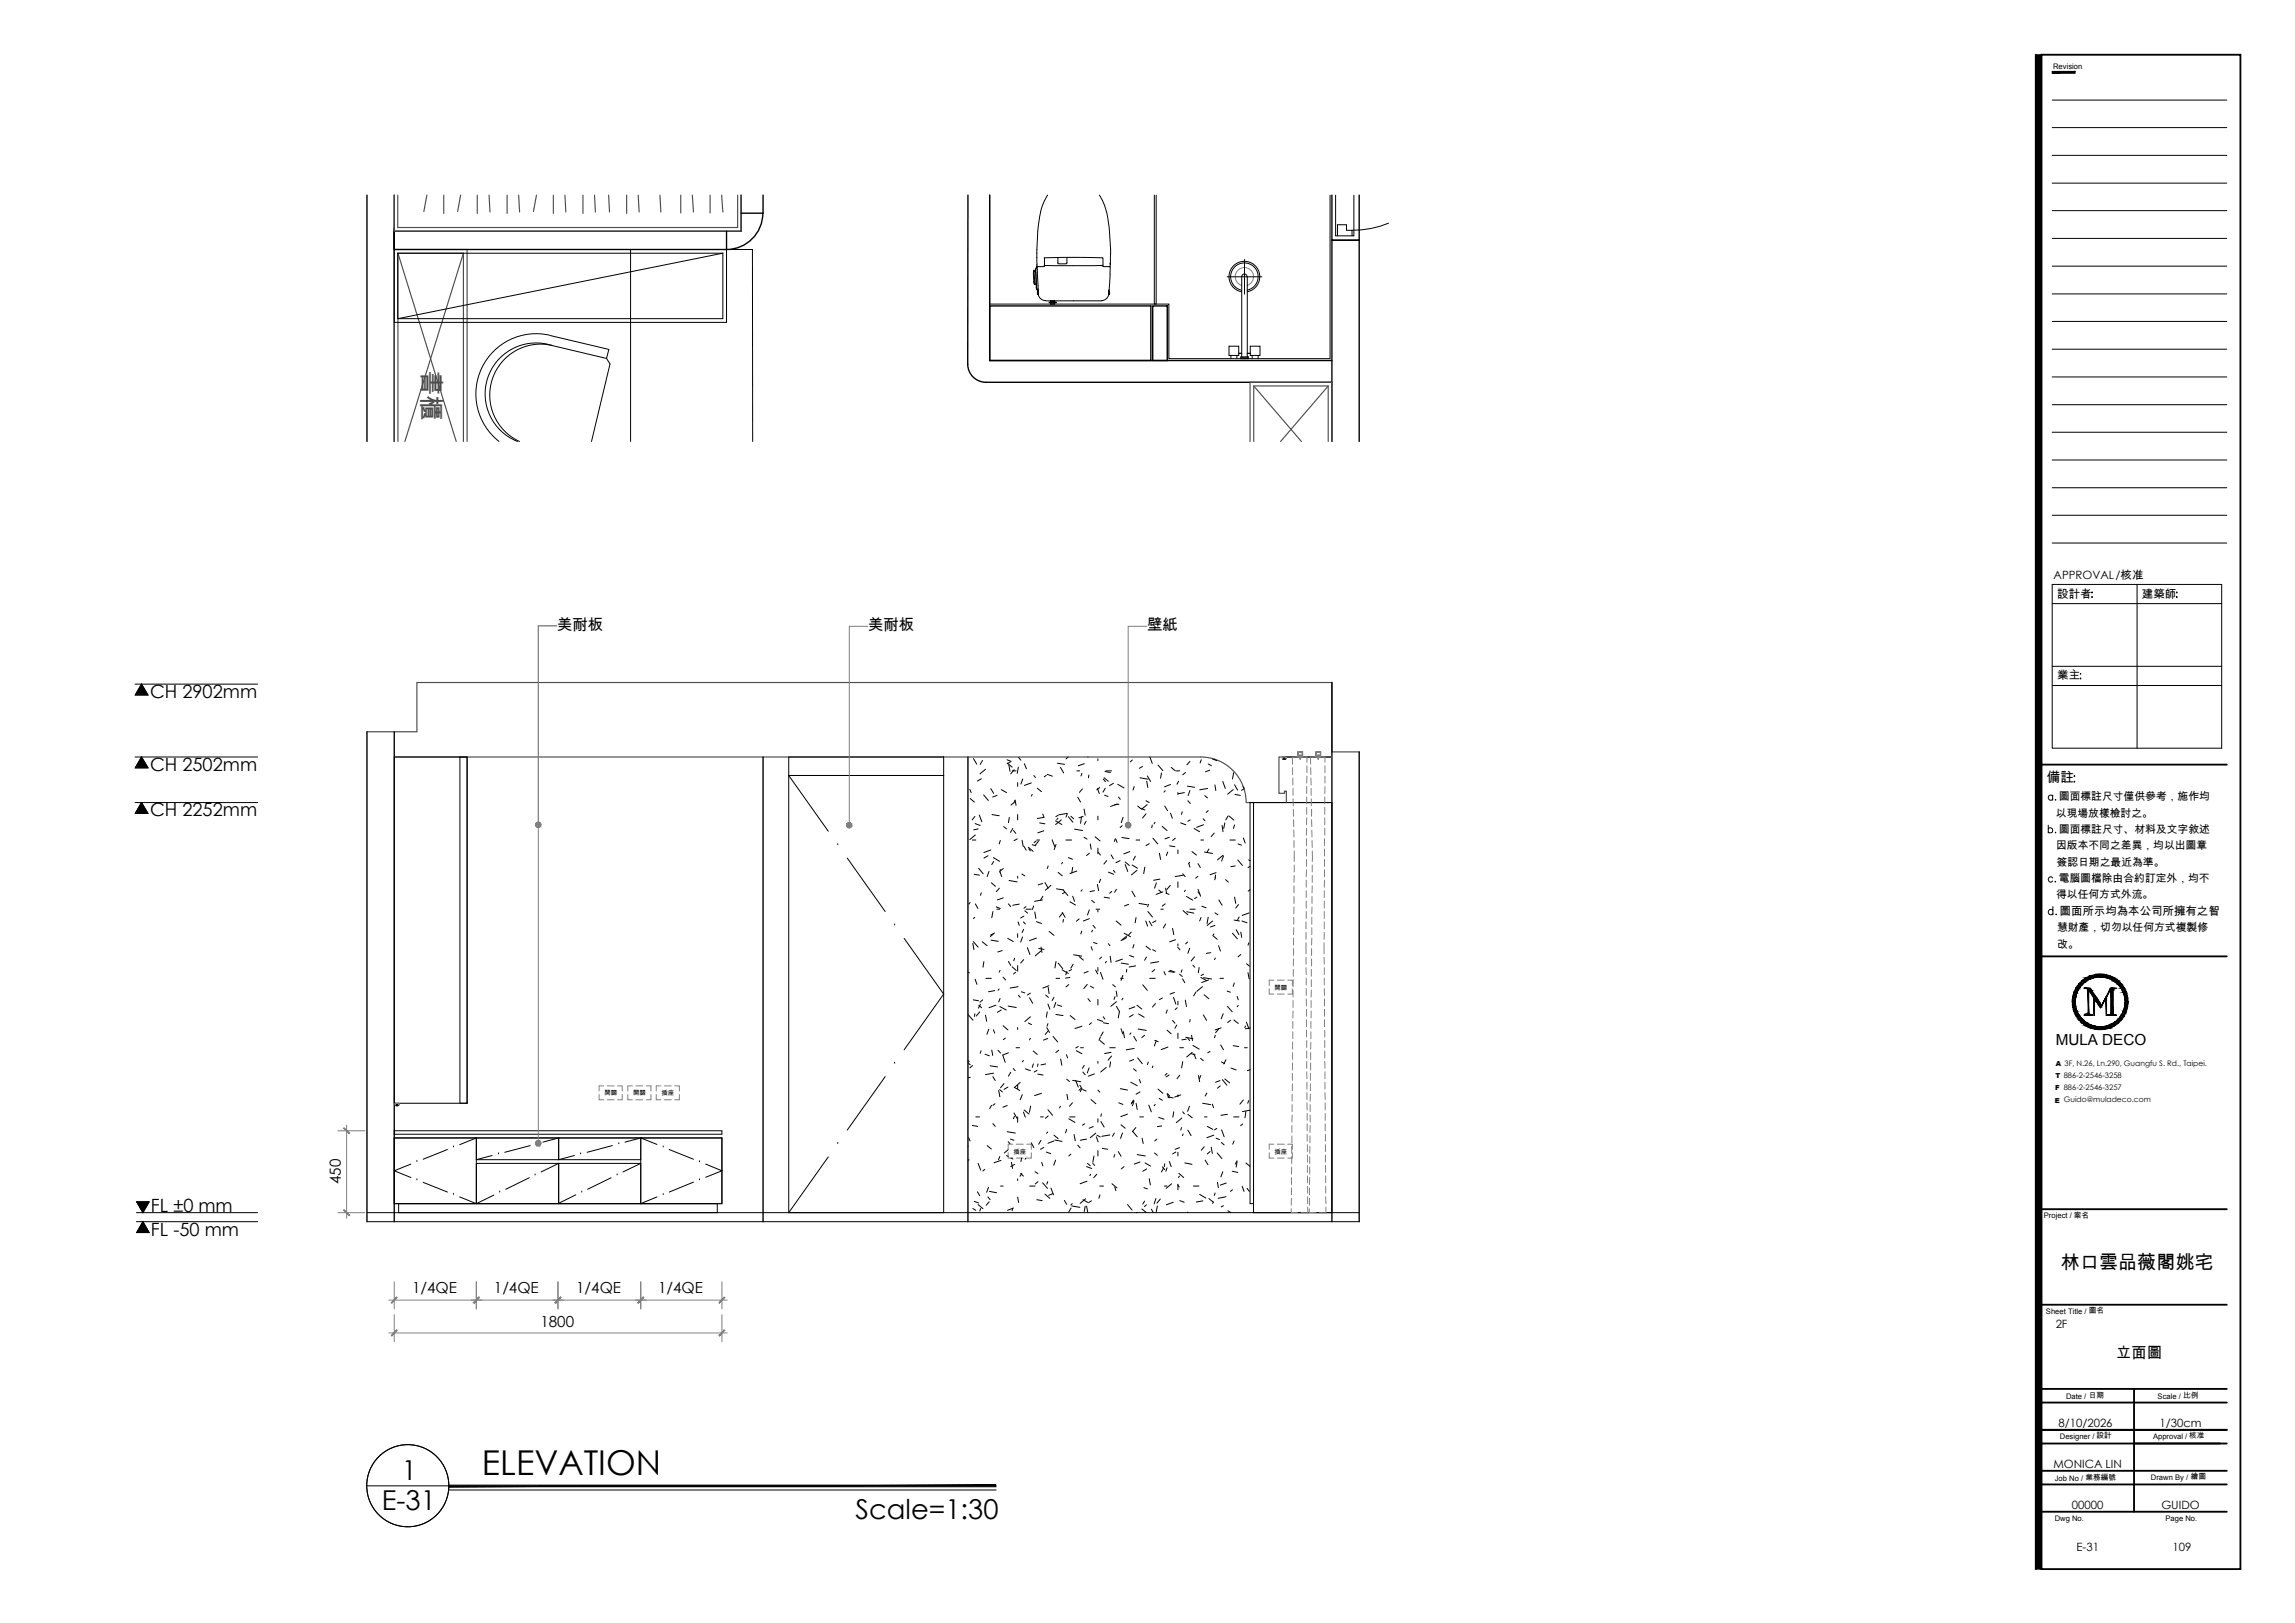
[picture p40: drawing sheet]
<svg xmlns="http://www.w3.org/2000/svg" width="420mm" height="297mm" viewBox="0 0 420 297" stroke-linecap="round" stroke-linejoin="round" font-family="sans-serif">
<defs><g id="words">
<text font-size="6.3" x="88.2" y="269.9">ELEVATION</text>
<g font-size="5">
<text x="73.6" y="270.9">1</text>
<text x="69.9" y="276.3">E-31</text>
<text x="156.6" y="278">Scale=1:30</text>
</g>
<text font-size="4.7" fill="#4c4c4c" x="77.2" y="67.7" transform="rotate(90 77.2 67.7)">書櫃</text>
<text font-size="3.5" x="377.3" y="232.3">林口雲品薇閣姚宅</text>
<g font-size="3.3">
<text x="27.5" y="127.7">CH 2902mm</text>
<text x="27.5" y="141">CH 2502mm</text>
<text x="27.5" y="149.4">CH 2252mm</text>
<text x="27.6" y="221.7">FL ±0 mm</text>
<text x="27.6" y="226.2">FL -50 mm</text>
</g>
<g font-size="2.8">
<text x="102" y="115.3">美耐板</text>
<text x="159" y="115.3">美耐板</text>
<text x="210" y="115.4">壁紙</text>
<text x="376.3" y="191.3">MULA DECO</text>
<text x="62.4" y="216.7" transform="rotate(-90 62.4 216.7)">450</text>
<text x="75.4" y="236.6">1/4QE</text>
<text x="90.4" y="236.6">1/4QE</text>
<text x="105.5" y="236.6">1/4QE</text>
<text x="120.5" y="236.6">1/4QE</text>
<text x="98.9" y="242.9">1800</text>
<text x="387.4" y="248.5">立面圖</text>
</g>
<text font-size="2.5" x="374.7" y="143.2">備註</text>
<g font-size="2.1">
<text x="376" y="106">APPROVAL/核准</text>
<text x="376.6" y="109.4">設計者</text>
<text x="392.1" y="109.4">建築師</text>
<text x="376.6" y="124.3">業主</text>
<text x="377.1" y="167.4">圖面所示均為本公司所擁有之智</text>
<text x="376.3" y="243.1">2F</text>
<text x="376.9" y="261.2">8/10/2026</text>
<text x="395.4" y="261.2">1/30cm</text>
<text x="375.9" y="268.7">MONICA LIN</text>
<text x="379.3" y="276.2">00000</text>
<text x="395.7" y="276.2">GUIDO</text>
<text x="380.2" y="283.8">E-31</text>
<text x="397.7" y="283.8">109</text>
</g>
<g font-size="2">
<text x="376.4" y="149.5">以現場放樣檢討之。</text>
<text x="376.9" y="146.5">圖面標註尺寸僅供參考，施作均</text>
<text x="376.4" y="155.4">因版本不同之差異，均以出圖章</text>
<text x="376.9" y="152.4">圖面標註尺寸、材料及文字敘述</text>
<text x="376.5" y="158.4">簽認日期之最近為準。</text>
<text x="376.9" y="161.4">電腦圖檔除由合約訂定外，均不</text>
<text x="376.4" y="164.4">得以任何方式外流。</text>
<text x="376.6" y="170.4">慧財產，切勿以任何方式複製修</text>
<text x="376.6" y="173.4">改。</text>
</g>
<g font-size="1.4">
<text x="375.9" y="12.6">Revision</text>
<text x="374.2" y="222.9">Project / 案名</text>
<text x="374.6" y="240.4">Sheet Title / 圖名</text>
<text x="378.2" y="256.1">Date / 日期</text>
<text x="395" y="256.1">Scale / 比例</text>
<text x="377.1" y="263.4">Designer / 設計</text>
<text x="394.2" y="263.4">Approval / 核准</text>
<text x="376.2" y="271">Job No / 業務編號</text>
<text x="393.8" y="270.8">Drawn By / 繪圖</text>
<text x="376.2" y="278.3">Dwg No.</text>
<text x="396.5" y="278.3">Page No.</text>
</g>
<g font-size="1.3">
<text x="376.3" y="197.3">T 886-2-2546-3258</text>
<text x="376.3" y="195.1">A 3F, N.26, Ln.290, Guangfu S. Rd., Taipei.</text>
<text x="376.2" y="201.8">E Guido@muladeco.com</text>
<text x="376.3" y="199.5">F 886-2-2546-3257</text>
</g>
<g font-size="1.2">
<text x="233.3" y="181.1">開關</text>
<text x="110.7" y="200.5">開關</text>
<text x="115.9" y="200.5">開關</text>
<text x="121.1" y="200.5">插座</text>
<text x="185.5" y="211.1">插座</text>
<text x="233.3" y="211.1">插座</text>
</g>
</g></defs>
<!-- layer: I-ELEV2 -->
<path d="M67.2 133.9h9.1v-9h167.5v12.7h5M72.2 138.5h147.6a8.3 8.3 0 0 1 8.3 8.4M235.5 138.5h8.3h-5.3v-.9h-.9v.9h-3.5v6.7h1.1v-.4h.3v2.1M240.9 138.5v-.9h.9v.9M228.2 146.9h15.6" fill="none" stroke="#4c4c4c" stroke-width=".21"/>
<!-- layer: I-ELEV4 -->
<path d="M67.2 223.6h181.6M67.2 221.9h181.6" fill="none" stroke="#000" stroke-width=".18"/>
<!-- layer: I-ELEV1 -->
<path d="M67.2 133.9v89.7M72.2 133.9v89.7M139.7 138.5v85.1M177.2 138.5v85.1M243.8 124.9v98.7M248.8 137.6v86" fill="none" stroke="#000" stroke-width=".25"/>
<!-- layer: I-ELEV252 -->
<g fill="none" stroke="#000" stroke-width=".18">
<path d="M144.4 138.5h28.4v3.4h-28.4zM144.4 141.9h28.4v80h-28.4zM144.4 141.9l7.2 10.2M153.4 154.6h.1M155.1 157l7 9.8M163.8 169.3h.1M165.5 171.7l7.3 10.2-7.3 10.2M162.1 197l-7 9.8M163.8 194.6h.1M75.2 213l-3 1.3 3 1.2M76.3 212.6h.1M76.3 215.9h.1"/>
<path d="M77.5 216.4l4.4 1.8M81.9 210.4l-4.4 1.8M83 209.9h.1M83 218.6h.1M87.2 208.3l-3 1.2M90.1 211.5l-2.9 .7M90.4 218.7l-3.2 1.6-3-1.2M91.3 211.2h.1M91.5 218.2h.1M96.9 215.5l-4.3 2.2M97.1 209.7l-4.7 1.2M98 215h.1"/>
<path d="M98.2 209.3h.1M102.3 212.9l-3.2 1.6M102.3 208.3l-2.9 .7M105.2 211.5l-2.9 .7M105.4 218.7l-3.2 1.6M106.3 211.2h.1M106.5 218.2h.1M111.9 215.5l-4.3 2.2M112.1 209.7l-4.6 1.2M113 215h.1M113.3 209.3h.1M114.4 209l2.9-.7 3 1.2"/>
<path d="M117.3 212.9l-3.3 1.6M120.3 219.1l-3 1.2M121.4 209.9h.1M121.4 218.6h.1M122.5 210.4l4.5 1.8M127 216.4l-4.5 1.8M128.1 212.6h.1M128.1 215.9h.1M129.2 213l3 1.3-3 1.2M151.6 211.7l-7.2 10.2M153.4 209.3h.1"/>
</g>
<!-- layer: I-ELEV5 -->
<g fill="none" stroke="#000" stroke-width=".18">
<path d="M72.2 138.5h13.3v63.4h-13.3zM84.2 138.5h1.3v63.4h-1.3zM228.9 146.9h.6v73.4h-.6zM229.5 146.9h14.3v75h-14.3zM72.2 207h60v.6h-60zM72.2 208.3h60v12h-60zM72.2 208.3h15v12h-15zM87.2 208.3h15.1v3.9h-15.1zM87.2 212.9h15.1v7.4h-15.1zM102.3 208.3h15v3.9h-15zM102.3 212.9h15v7.4h-15zM117.3 208.3h14.9v12h-14.9z"/>
<path d="M73 220.3h58.3v1.6h-58.3z"/>
</g>
<!-- layer: I-WALL -->
<g fill="none" stroke="#000" stroke-width=".18">
<path d="M234.8 138.8l.1 .2M234.8 138.8h.1M234.8 138.7h.1M234.8 138.7v-.1h.7v.1M234.8 138.8v.1M235 138.9h.3M235 138.8h.3M235 138.8h.2M235.5 138.8h.1M235.5 138.8l-.2 .2M235.5 138.7h.1M72.3 202.3l.2 .1"/>
<path d="M72.4 202.2h.1M72.4 202.1h.1M72.4 202.1v-.1h.6v.1M72.4 202.2v.1M72.5 202.4h.1M72.6 202.2h.3M72.6 202.2h.2M72.8 202.4h-.1M73 202.2h.1M73 202.1h.1M73 202.2v.1M73 202.3l-.2 .1"/>
<circle cx="234.9" cy="138.7" r=".06"/>
<circle cx="235.3" cy="138.7" r=".06"/>
<circle cx="72.5" cy="202.1" r=".06"/>
<circle cx="72.8" cy="202.1" r=".06"/>
</g>
<path d="M234.8 138.8v-.3h.7v.3M234.8 138.8h.1M235.4 138.8h.1M235.5 138.5h-.7v.3M235.5 138.5v.3M72.3 202l.1 .2M72.3 201.9h.7M72.4 202.2h.1M73 202.2h.1M73 202v.2v-.2h-.7l.1 .2" fill="none" stroke="#808080" stroke-width=".18"/>
<!-- layer: I-ELEV6 -->
<g fill="none" stroke="#808080" stroke-width=".18">
<path d="M237.6 137.6h.9v.9h-.3v-.1l.2 .1v-.8l-.4-.1-.3 .1v.8l.1-.1v.1h-.2zM237.7 138.3h.1M237.7 138.3v-.1h.7v.1M237.8 138.3h.2v.3h-.1M237.9 138.6v.1M237.9 138.6l.1 .2M237.9 138.5l-1.3 .1v1.3M237.9 138.7h.1M238 138.7h.1M238 138.8v.2M238 138.8h.1M238 139h.1"/>
<path d="M238.1 138.6l.1 .1M238.1 138.8v.2M238.1 138.7h.1M238.2 138.6l-.1 .2M238.3 138.3h-.2v.3h.1M238.3 138.3h.1M238.5 138.5h.8v1M240.9 137.6h.9v.9h-.2v-.1l.1 .1v-.8l-.4-.1-.3 .1v.8l.1-.1v.1h-.2zM241 138.3h.1M241 138.3v-.1h.7v.1M241.1 138.3h.2v.3h-.1M241.2 138.6v.1"/>
<path d="M241.2 138.6l.1 .2M241.2 138.5l-1.3 .1v1.3M241.2 138.7h.1M241.3 138.7h.1M241.3 138.8v.2M241.3 138.8h.1M241.3 139h.1M241.4 138.8v.2M241.5 138.6l-.1 .2M241.5 138.7h-.1M241.6 138.3h.1M241.6 138.3h-.2v.3h.1"/>
<path d="M241.9 138.5h.7v1M236.6 140.5v1.3M236.7 142.4v1.3M236.7 144.3v1.3M236.7 146.2l.1 1.3M236.8 148.1v1.3M236.8 150l.1 1.3M236.9 151.9v1.3M236.9 153.8v1.3M236.9 155.7v2M236.9 158.3v1.3M239.2 151.6v1.3"/>
<path d="M239.2 153.5v1.3M239.2 155.4v1.3M239.2 157.3v1.3M239.2 159.2l-.1 1.3M239.2 144v1.2M239.2 145.9v1.2M239.2 147.8v1.2M239.2 149.7v1.2M239.3 140.2v1.2M239.3 142.1l-.1 1.2M239.9 140.5l.1 1.3M240 142.4v1.3"/>
<path d="M240 144.3v1.3M240.1 146.2v1.3M240.1 148.1v1.3M240.1 150l.1 1.3M240.2 151.9v1.3M240.2 153.8v1.3M240.2 155.7v2M240.2 158.3v1.3M242.5 153.5v1.3M242.5 155.4v1.3M242.5 157.3v1.3M242.5 159.2v1.3"/>
<path d="M242.5 145.9v1.2M242.5 147.8v1.2M242.5 149.7v1.2M242.5 151.6v1.3M242.6 140.2v1.2M242.6 142.1v1.2M242.6 144l-.1 1.2M233.2 179.4h-.8v1M233.8 179.4h1.3M235.8 179.4h.8v1M236.8 179.3l-.1 1.3M236.8 177.4v1.3"/>
<path d="M236.8 175.5v1.3M236.8 171.7v1.3M236.8 173.6v1.3M236.9 169.8l-.1 1.3M236.9 167.9v1.2M236.9 162.1v1.3M236.9 164.1v1.2M236.9 166v1.2M236.9 160.2v1.3M239.1 172.5v2.1M239.1 168.7v1.3M239.1 170.6v1.3"/>
<path d="M239.1 175.2v1.3M239.1 177.1v1.3M239.1 161.1v1.3M239.1 163v1.3M239.1 164.9v1.3M239.1 166.8v1.3M239.1 179v1.3M240.1 177.4v1.3M240.1 179.3v1.3M240.1 173.6v1.3M240.1 175.5v1.3M240.2 171.7l-.1 1.3"/>
<path d="M240.2 167.9v1.2M240.2 169.8v1.3M240.2 166v1.2M240.2 164.1v1.2M240.2 162.1v1.3M240.2 160.2v1.3M242.4 172.5v2.1M242.4 175.2v1.3M242.4 163v1.3M242.4 164.9v1.3M242.4 166.8v1.3M242.4 168.7v1.3"/>
<path d="M242.4 177.1v1.3M242.4 179v1.3M242.4 170.6v1.3M242.5 161.1l-.1 1.3M110.5 198.7h-.8v1M111.2 198.7h1.2M113.1 198.7h.8v1M115.8 198.7h-.9v1M116.4 198.7h1.3M118.3 198.7h.9v1M121 198.7h-.9v1M121.6 198.7h1.3"/>
<path d="M123.5 198.7h.9v1M232.4 181v.9h.8M233.8 181.9h1.3M236.6 181v.9h-.8M236.6 196.5v1.2M236.6 198.4v1.2M236.6 190.7v1.3M236.6 192.6v1.3M236.6 194.5v1.3M236.7 186.9v1.3M236.7 188.8v1.3M236.7 181.2v1.3"/>
<path d="M236.7 183.1v1.3M236.7 185v1.3M239.1 180.9v1.3M239.1 182.8l.1 1.3M239.2 184.7v1.3M239.2 186.6v1.3M239.2 188.5v1.3M239.2 190.4v1.3M239.2 192.3v1.3M239.2 194.3v1.2M239.2 196.2l.1 1.2M239.3 198.1v1.2"/>
<path d="M239.3 200v1.2M239.9 196.5v1.2M239.9 198.4v1.2M239.9 192.6v1.3M239.9 194.5v1.3M240 186.9v1.3M240 188.8v1.3M240 190.7l-.1 1.3M240 183.1v1.3M240 185v1.3M240.1 181.2l-.1 1.3M242.4 180.9l.1 1.3"/>
<path d="M242.5 182.8v1.3M242.5 184.7v1.3M242.5 186.6v1.3M242.5 188.5v1.3M242.5 190.4v1.3M242.5 192.3v1.3M242.5 194.3l.1 1.2M242.6 196.2v1.2M242.6 198.1v1.2M242.6 200v1.2M109.7 200.3v1h.8M111.2 201.3h1.2"/>
<path d="M113.9 200.3v1h-.8M114.9 200.3v1h.9M116.4 201.3h1.3M119.2 200.3v1h-.9M120.1 200.3v1h.9M121.6 201.3h1.3M124.4 200.3v1h-.9M184.6 211v.9h.8M185.4 209.4h-.8v.9M186.1 211.9h1.2M186.1 209.4h1.2M188 209.4h.8v.9"/>
<path d="M188.8 211v.9h-.8M232.4 211v.9h.8M233.2 209.4h-.8v.9M233.8 211.9h1.3M233.8 209.4h1.3M235.8 209.4h.8v.9M236.4 219.3v1.3M236.4 215.5v1.3M236.4 217.4v1.3M236.5 213.6l-.1 1.3M236.5 209.8v1.3M236.5 211.7v1.3"/>
<path d="M236.5 206v1.2M236.5 207.9v1.3M236.6 204.1l-.1 1.2M236.6 200.3v1.2M236.6 202.2v1.2M236.6 211v.9h-.8M239.3 201.9v1.2M239.3 203.8v1.2M239.3 205.7v1.3M239.3 207.6v1.3M239.4 209.5v1.3M239.4 211.4v1.3"/>
<path d="M239.4 213.3v1.3M239.4 215.2v1.3M239.4 217.1v1.3M239.4 219v1.3M239.7 217.4v1.3M239.7 219.3v1.3M239.8 215.5l-.1 1.3M239.8 211.7v1.3M239.8 213.6v1.3M239.8 209.8v1.3M239.8 207.9v1.3M239.9 206l-.1 1.2"/>
<path d="M239.9 202.2v1.2M239.9 204.1v1.2M239.9 200.3v1.2M242.6 201.9v1.2M242.6 203.8v1.2M242.6 205.7v1.3M242.7 207.6v1.3M242.7 209.5v1.3M242.7 211.4v1.3M242.7 213.3v1.3M242.7 219v1.3M242.7 215.2v1.3"/>
<path d="M242.7 217.1v1.3M236.4 221.2v.7h1.2M239.4 220.9v1.1l-1.2-.1M239.7 221.2v.7h1.2M242.7 220.9v1.1l-1.1-.1"/>
</g>
<!-- layer: I-ELEV-TEXT -->
<path d="M25.9 125.2l1.2 2h-2.3zM25.9 138.5l1.2 2h-2.3zM25.9 146.9l1.2 2h-2.3zM25 219.9h2.3l-1.1 2zM26.2 223.6l1.1 2h-2.3z" fill="#000" stroke="#000" stroke-width=".18"/>
<path d="M24.7 125.2h22.5M24.7 138.5h22.5M25.9 125.2l1.2 2h-2.3zM25.9 138.5l1.2 2h-2.3zM24.7 146.9h22.5M25.9 146.9l1.2 2h-2.3zM25 219.9h2.3l-1.1 2zM25 221.9h22.2M25 223.6h22.2M26.2 223.6l1.1 2h-2.3z" fill="none" stroke="#000" stroke-width=".18"/>
<!-- layer: I-WALL-HATCH -->
<g fill="none" stroke="#000" stroke-width=".18">
<path d="M178.2 138.8l.6 1.1M179.9 139.2l-.4 .7M184.4 139.1l.7 .2M184.4 139.6l.9 .8M185 139.4l-.6 .4M186.5 138.6l.4 .5M187.5 139.8l.4 .9M193.6 139.7l1.3 .2M195.6 138.5l-.4 .4M198.5 139.8l-1.1 .4M199.2 138.5v.1M201 138.9v.3"/>
<path d="M207.3 139.1l-.4 .3M210.5 138.5l.4 1.2M217.8 139.3l-.5 .7M219.9 139.1l-.2 .5M221.2 139.8l.6 .4M222 138.9l.8 .3M222.4 138.9v.1M177.5 144.5l.3 .6M177.6 146.2l.8 .6M178 153.7h.6M178.5 149.4l-.5 .7M178.5 150.7l1 .4"/>
<path d="M178.6 152.8l-1.1 .9M179.1 151.7l-.8 .2M179.2 158.9l.8 1M179.3 149.2l.4 1.2M179.7 142.5l-.8 .4M180.1 145.5l.8 1M180.4 140.8l-1 .8M180.9 156.6l-.8 .4M181.1 159.5l-.4 .9M181.4 155.6l-1.3 .4M181.4 144.3l.5 .9M181.6 149.1l1.3 .2"/>
<path d="M181.9 157l1.1 .6M181.9 157.7l-.3 .5M182.5 145.6l-.8 .3M183 159.5l.4 .9M183.1 153.8l-.2 .7M183.1 159.1l-.1 .5M183.3 144.5l1 .6M183.7 158.9l-.5 .5M183.8 151.3l.5 .4M184.7 140l.2 1.2M184.8 149.6l-.2 1M185.3 141.1h.7"/>
<path d="M185.4 151.6l-.4 .7M185.5 152l.5 .5M185.6 146.9l-.5 .4M185.7 140.9l-.7 .7M185.8 146.5l-.2 .5M185.8 146.4l.2 1M186.2 153.5l-.6 .4M186.3 143.2v.7M186.3 149.1v1M186.4 140.4l-.2 1.1M187.1 160l.5 .3M187.1 153.8l.2 1.1"/>
<path d="M187.2 142.6l-.3 .9M187.5 154.9l.4 .7M188.3 155.1l.8 .7M188.3 155.3l.3 .4M188.8 143.3l-1.3 .4M189 145.4l-.2 .3M189 154.6l.6 .2M189.3 141.9l.3 .4M189.7 153.9l-.4 .3M189.8 153.7h.5M189.9 144.3l.8 .6M190.1 154l-.6 .8"/>
<path d="M190.3 150.6l1 .2M190.9 149l.2 .6M191.1 149.6l-1.2 .2M191.1 152l-1.1 .4M191.6 141.9l-.4 .3M191.7 141.7l1 .4M191.9 158.5l-.2 .4M192.6 153.7l.5 1.2M193.3 150.2l1.1 .7M193.3 154.5l-.3 1M193.7 149.8l-.2 .2M193.7 149.2l-.4 .3"/>
<path d="M193.7 159.7l.8 .6M194.1 140.4l.6 1.1M194.3 150.1l-1 .8M194.5 157.8l-.1 .3M195.2 153.7h1M195.3 148.9l-1.5 .2M195.4 148.9l-.2 .6M195.6 149.5l.8 1M195.6 157l.7 .3M196 149.4l.6 .4M196.4 158.7l-.2 1.1M196.7 151.8l1.5 .2"/>
<path d="M197.1 141.1h.6M197.1 159.4l-1.2 .5M197.3 145.9l.5 .9M198 149.5l-.2 1.2M198.1 141.5l-.2 .5M198.2 144.4l-.6 .6M198.3 149.4l-.8 .3M198.5 148.1l.2 1.1M198.5 153.2l.5 .4M198.8 150.3l-.3 .6M199.3 141.8v.6M199.4 156.2l-.5 .4"/>
<path d="M199.6 154.5l.2 .9M200.5 153.1l.9 .8M200.9 144.3l.4 .9M201 149.4v.7M201 155.2v1M201 156l.5 .5M201.3 144.1l-.5 .5M202 142.6l.4 .5M202.1 142.4l.8 .6M202.2 145.5l.7 .3M202.3 141.2l1 .2M202.4 144.3l-.5 .7"/>
<path d="M202.5 141.1h1M202.6 157.5l-.5 .6M202.9 159.6l1 .4M203.4 156.4l.4 .8M203.8 143.4l-.7 .4M203.8 159.3l.3 .4M204.2 153.5l-.2 .5M204.3 153.5l.2 .7M204.6 147.1l-1.3 .5M204.6 143.5l1.2 .7M204.8 145.9l.3 .4M204.9 147.2l-.9 .1"/>
<path d="M205.1 157.5l-.8 .4M205.4 153.3l1.3 .2M205.4 151.1l-.3 .4M205.6 149.6l-.3 1M206 158.2l.5 1.3M206 157.8l.8 .6M206.8 155.9l-1.1 .4M207.3 158.3l.9 .6M207.6 144l-.2 .6M207.9 156.7l-.4 .7M208 153.7h.7M208.2 159.3l-1.1 .8"/>
<path d="M208.3 147.5l.5 .4 .8 .3M208.7 142.4l1.5 .2M209.2 140.3l-.6 .3M209.6 158.7l-.2 1.2M209.8 149l-.6 .7M209.8 146.5l.6 .4M209.9 143l.2 1.1M210 147.3l-1 .8M210.1 142l.6 1M210.4 154.4l-.6 .4M210.9 151v.5M211.1 153.4l.9 1.1"/>
<path d="M211.5 150.5l-.2 .3M212 140l.9 1M212.3 156.2l.2 1.1M212.6 141.5l-.1 .9M212.8 151.2l.9 .8M213.2 147.5l.5 .9M213.3 144.7l-.2 .3M213.8 155.9l-.3 .7M214.1 153.2l-.8 .3M214.1 154.8l1 .2M214.3 143.6l-1.1 .4M214.3 148.8l.3 1"/>
<path d="M214.4 140.4l.8 .7M215.2 153.4l-.5 .4M215.3 141.1h.7M215.6 145.1v.3M215.6 155.6v.6M215.8 143l-.3 .5M216.2 150.6l.9 .3M216.5 148.6l-.2 .4M216.5 159.9l.5 .5M216.8 145.1l-1.1 .2M217 141.4l-.5 .4M217.4 143.9l1.3 .2"/>
<path d="M217.5 146.5l.4 .6M217.6 158.1l.2 .6M217.8 157.8l-.2 .3M217.8 144.7l-.3 .9M217.9 150.1l-.4 .2M218.2 155.9l.8 .6M218.6 151.6l1 .6M219.3 158.1l.5 .7M219.8 153.7h.5M220.3 149.8l.3 .4M220.3 150.9l-1.2 .5M220.5 155.9l1.5 .3"/>
<path d="M220.6 145.6l.5 .4M221.1 144.3l-1.5 .3M221.2 148.4l-.4 .3M221.3 155.4l-.3 .6M221.5 141l-.8 .3M222.3 152.5l-.6 .6M222.4 143.7l.2 1M222.6 159.7l-1.1 .4M223.7 151.1l.2 1.1M223.9 143l.4 1.3M223.9 156.5l-1 .9M224 156.7l-.4 .9"/>
<path d="M224.2 150.6l-.2 1M224.8 149.3l-.4 .8M225 149.3l.9 .8M225.2 153.7h.9M225.8 144.5l-1.1 .9M225.8 141.4l-.2 1.2M226 151l-.2 .6M226 143.6l.6 1M226.1 145.4l1 .2M226.1 158.5l-.8 .1M226.6 157.4l.9 1M226.7 154.5l.6 .2"/>
<path d="M227.5 144l.3 .2M227.6 153.4l.4 .9M227.8 144.3l-.5 .3M228.6 157.4l.3 .1M228.9 158.6l-.4 .2M177.2 178h.3M177.6 165.2l-.2 .3M178.1 172.7l.2 1.1M178.2 172.3l.9 1M178.4 160l.9 .2M178.4 167.9l-.2 .2M178.5 179.2l.4 1"/>
<path d="M178.6 165.4l.4 .9M179.7 163.4l-.2 .5M179.8 172.4l.9 .7M180.1 176l-.1 1M180.5 179.1h1M181.4 172.1l1.4 .2M181.5 161.6l.7 .6M181.8 166.8l-.2 1.2M181.8 171l-.5 .4M182.1 170.8l-.7 .3M182.4 166l.7 .3M182.5 166.4h.5"/>
<path d="M183 162.5l-.6 .7M183.1 177.6l-.2 .3M183.5 174l-.8 .2M183.6 178.8l.5 .6M183.7 164.3l-1.1 .4M184.5 171.7l1 .6M184.6 176l.4 .7M184.6 165.4l.4 .5M184.7 161.1l1.5 .3M185.3 176.9l.8 .7M185.8 175.4l-.2 .4M185.9 178l-.4 .3"/>
<path d="M186.3 160.4v.3M186.3 170.9v.7M186.3 176.7v1M186.4 168.7l.2 .7M186.6 165.5l-1.2 .2M187.2 171.5l-.3 .9M187.4 168.7l.3 .4M187.4 175.6l-.5 .7M187.4 170.1l-.3 .6M187.5 167.7l-.6 .3M187.6 166.7l.5 .4M187.8 166.4h1"/>
<path d="M187.8 165.9l-.3 .3M188.1 173.4l.5 1.3M189.2 165.8l-.2 .6M189.4 166.9l.3 1.2M189.7 171.7l-1.2 .5M189.7 168.7l1 .3M190.2 173.6l.9 .2M190.5 174.1l-1 .8M190.6 173.3l.2 1M190.8 164.7l-1.4 .3M190.9 161.7l-.8 .3M190.9 164l-.4 .7"/>
<path d="M191.3 161.5l.6 1M192.1 170.5l.9 .7M192.4 162l-1 .9M193.3 179.1h.7M193.3 176l-.2 1.2M193.4 162.7l1.3 .2M193.7 176.3l.9 1M194.4 177.5l1.2 .7M194.5 167l.5 .9M194.6 167.1l-.7 .7M194.6 162.9l.9 1M194.7 168.3l-.1 .5"/>
<path d="M194.9 163.3l-.4 .3M195.3 177.8l-.2 .6M195.9 178.9l-.8 .1M195.9 165l1 .6M196.2 177.4l-.5 .3M196.4 164l.3 1M196.5 176.5l-.5 .7M196.6 174.7l1.4 .3M197.6 168.2l-.5 .4M197.6 175.1l.7 .6M198 170.4l-.1 .5M198.1 162.8l-.2 .3"/>
<path d="M199.2 177.8l-.7 .3M199.4 168.1l-1.1 .5M199.4 166.5l-.3 1M199.8 173.3l.2 .6M199.9 164.8l.5 .4M200 170.3l-.1 .2M200.1 169.4l.4 .5M200.2 172.5l.6 .2M200.4 163l-.8 .2M200.6 177.5l.4 .8M200.7 166.4h.6M200.9 161.9l.2 1.1"/>
<path d="M201 166.6v.3M201 177.1v.6M201.5 178l.4 1.2M201.5 160.9l-.2 .6M201.7 175.2l-.4 .3M202.1 164.2l1 .2M202.6 176l-.2 .2M202.9 172.7l.3 .4M203.2 175l.2 1.1M203.5 163.1l-.3 .4M204.3 168.6l.9 .7M204.4 162.8l-.4 .5"/>
<path d="M205.1 179.1h.6M205.3 176.3l1.3 .2M205.5 175.5l-1.2 .5M205.6 178.5l-.4 .9M205.8 170.8l1.2 .6M206.2 171.6l-.7 .4M206.3 171.3l-1.1 .9M206.3 177.4l-.1 .5M206.6 165.5l-.7 .3M206.8 174.9l.8 .3M207.1 170.6l-.6 .6M207.2 163.1l.6 1"/>
<path d="M207.6 172.9l-.2 .6M207.9 176.8l-1.2 .2M208 167.9l-.2 1M208.5 165.3l1.5 .3M209.8 168.6l.3 .9M209.8 173.2l.8 .6M209.9 175.2l-.3 .6M210.1 166.8l.9 1M210.3 165.5l-.2 .5M210.4 168.6l.5 .8M210.5 179.1h1M211 173.8l.6 .3"/>
<path d="M211.4 177.4l-.5 .5M211.6 168.5l-.6 .4M211.7 161.6l-.3 .9M212.1 176l-1.4 .3M212.1 162.9l.5 .4M212.3 160.9l-1.1 .2M212.5 166.4h.5M212.9 163.2l-1.2 .5M213.1 177.8l.3 .6M213.3 165.4l-.5 .4M213.4 169.1l-.4 .7M213.4 162.5l.2 1"/>
<path d="M213.4 163.5l.6 .2M214 177.8l.9 .2M214.2 177.6l.9 .3M214.2 162l-.6 .8M214.7 169.9l.2 1.2M215.2 172l-1.1 .4M215.6 173.3l.4 .5M215.6 161.4v1M215.6 172.7v.4M215.9 178.3l.6 .4M216.4 177.5l-.2 .5M216.5 179.1l.4 .8"/>
<path d="M216.6 166.7l.9 .7M216.6 160.2l-1.5 .2M217 162.9l-.2 .3M217.2 164.1l1.2 .6M217.3 166.9l1.3 .2M217.4 172.4l-.4 .3M217.8 173.6l-.3 .9M217.8 166.4h1M218.4 176.6l.3 .4M218.7 175.1l-.6 .8M219.1 164.2l-.4 .3M219.3 160.4l-.4 .3"/>
<path d="M219.3 162.8l.5 1.2M219.3 163.3l.4 .3M219.5 177.1l-.1 .9M219.8 178.9l1.1 .5M219.9 167.9l-.3 .7M220 165.8l.8 .3M220.3 178.3l-.4 .2M220.3 178.9l1.5 .3M221.2 167.9l-.2 1.1M221.3 179.4l-1.3 .4M221.7 174.4l-.8 .1M222 168.6l-1 .8"/>
<path d="M222.1 171.3l.7 .6M222.3 170.9l-.3 .3M222.4 169.4l-.8 .3M222.4 167.1l.6 .3M222.5 175.3l-.2 .3M222.5 160.6l-.1 .4M222.5 160.1v.5M223.1 173.1l.3 1M223.1 164.7l.6 1M223.4 179.1h.6M224.4 161l.5 .4M225.6 170.8l.9 1"/>
<path d="M225.9 168.4l1 .2M226 179.9l-.2 .6M226 164.2l.2 1.1M226.3 170.2l.5 .9M226.7 165.6l-.5 .6M226.9 167.8l-.4 .6M227.2 174.7l-.5 .4M227.2 170.6l.1 1M227.4 168.6l.9 .3M228.2 176.4l.5 .4M228.5 178l.2 1.1M228.6 172.5l-.1 .5"/>
<path d="M228.7 167.1l-1.3 .4M228.9 162.8l-.4 .3M177.2 194.5l.4 .4M177.2 194.1l.3 .2M177.2 185.7l.9 1M177.6 197.2l-.4 .1M178.1 195l-.6 .4M178.2 183l1 .2M178.5 185.5l-.1 .5M179.2 184l.5 .4M179.4 185.2l-.7 .8M179.5 183.8l-.4 .7"/>
<path d="M179.6 192.3l-.1 .5M179.9 183l-.5 .4M180.3 192.9l.8 .3M180.4 185.8l.2 1.1M181 188.4l-.3 .9M181.3 195.1l1.3 .2M181.6 192.2l.1 1M181.8 197l.4 .8M181.9 188.5l.2 .6M181.9 196.4l-1.5 .3M182.1 181.3l-1.1 .2M182.3 184l-1.2 .4"/>
<path d="M182.7 192.2l.5 .5M182.8 199.6l.2 1.1M182.9 181l-.2 .3M183 199.4l.5 .4M183 184.2l1.2 .7M183.1 182.7l-.3 .7M183.3 184.9l-.7 .4M183.6 193.2l.4 1.2M183.6 187.7l.9 .8M183.8 198.3l-.6 .8M184.1 190l-.4 .3M184.5 199l-.7 .4"/>
<path d="M184.6 184.1l1.5 .3M184.6 192.7l-1.1 .4M185 196.2l-.4 .8M185.5 195.6l.3 .3M185.7 199l1 .6M186 191.8h.6M186.3 188.1v.3M186.3 198.6v.6M186.4 180.6l-1.5 .2M186.4 182.1l.4 .4M186.8 198.1l-1 .9M187 181.5l.6 .2"/>
<path d="M187.4 194.1l-.2 .2M187.7 195.6l.9 .3M188.3 187.2l.5 .3M188.5 182.6l.6 1M188.6 181.8l-.5 .3M188.6 186.1l-1 .9M188.6 190l-.1 .3M189.1 192.3l.8 .7M189.2 194.7l-.2 .7M189.9 195.9l-.6 .3M190 196.6l1 .2M190 194.7l-.1 .5"/>
<path d="M191.4 194.7l-.8 .2M191.4 182.1l.5 .4M191.6 188.1l.6 .9M191.7 185.2l-.1 1M191.8 190.1l-.7 .3M191.9 188.7l-.6 .6M191.9 187.4l-.2 .4M191.9 183.8l.3 .9M191.9 180.7l.2 1.1M192 180.4l-1.1 .4M192.8 189.7l.8 1M193 182.5l-.4 .6"/>
<path d="M193.3 183.5l-.3 .9M193.3 185.7l1.3 .2M193.6 183.9l.8 .3M193.8 192.2l-.5 .4M194.2 193.8l.2 1.2M195.2 193l.3 .6M195.3 197.5l.5 .4M195.7 180.2l-.5 .4M195.9 185.9l.9 .7M196.4 197.7l1.5 .3M196.9 197.7l.5 1.3M197.1 192.3l1 .6"/>
<path d="M197.4 191.5l-.5 .3M197.7 198.6l.4 .7M197.8 191.8h.5M197.9 199.2l-.4 .3M198 199.3l-.2 .5M198.1 187.8l-1.3 .4M198.2 199.4l.6 .3M198.2 196.2l.5 .5M198.5 195l-.3 .5M199.1 180.2l-.7 .7M199.2 182.8l.4 .5M199.4 195.4l-.3 1"/>
<path d="M199.6 180.5l.6 .3M199.8 187.2l-.4 .3M200.4 196.5l-1.1 .5M200.9 186.6l1 .3M201 182.9v1M201 194.3v.3M201 199.5l.3 .4M201.4 190.4l.8 .7M201.5 189.8l-.3 .6M202 188.9l-.5 .7M202 186.1l.3 .4M202 187.2l.9 .2"/>
<path d="M202.5 195.4l-1 .8M203.2 191.8h1M203.3 194.3l-.1 1M203.4 192.6l-1.2 .2M203.5 193.3l-.6 .7M203.7 180.2l.5 .4M204.1 182.4l-.1 .5M204.3 181.4l.2 1M204.4 183.3l-1 .9M204.4 184.2l.6 1M204.9 185.2l-.2 1.1M205.1 199.2l1.3 .3"/>
<path d="M205.2 188.3l.4 1M205.6 182.7l-.2 .3M205.7 188.8l.2 1.1M207 198.1l1.2 .6M207.1 189l-.3 .3M207.5 185.7l-.7 .4M207.5 195.6l.5 .4M207.6 193.9l-.8 .3M207.6 189.7l.5 .8M207.6 191.9l-1.4 .2M207.8 184.3l-1.1 .3M208.2 184l.8 .7"/>
<path d="M208.3 193.6l.8 1.1M208.4 188.3l1.4 .3M208.4 185.6l1.1 .6M208.6 197.6l.2 .6M208.7 199.8l-.7 .5M209.2 180.2l.9 1.1M209.6 189.5l-.6 .4M210.2 194.4l-.1 .4M211.1 195.1l-.2 .3M211.4 190.4l.6 .3M211.5 183.7l-.5 .6M211.7 190.5l-.4 .9"/>
<path d="M212 199.3l.9 .8M212.8 182.7l-.5 .3M213.7 196.5l-.4 .3M213.7 188.5l.7 .7M213.7 184.9l-.2 .5M213.8 191.6l-1.2 .5M214 196.8l-.5 .3M214.7 186.8l.4 .5M214.8 182.5l.5 1.3M215 181.6l-.8 .3M215.4 187.6l-.3 .6M215.5 184.4l-.4 .4"/>
<path d="M215.6 183.2v.7M215.6 189.1v1M216 191.8h.7M216 196.8l-.5 .6M216.5 194.3l-.2 1.1M217 183l.2 1.2M217.1 189.9l1.3 .2M217.2 190.2l-.8 .1M217.5 190.1l.3 .3M217.9 186.6l-.1 .5M218 192.8l.8 .3M218.1 189.5l.2 .9"/>
<path d="M218.3 192.6l-1 .8M218.4 191.3l1.1 .7M218.6 192.9l.3 .9M218.9 181.6l-.4 .7M219.4 196.8l.2 1.2M219.8 193.7l.5 .4M219.8 196.8l-.2 .6M220.1 180.6l-1 .8M220.3 185.7l.6 1.1M220.4 182.1l.9 .7M221.5 192.4l-.4 .3M222.5 189.5l-.2 .4"/>
<path d="M223.2 188.2l-.7 .8M223.4 197.8l-.9 .3M223.4 198.7l-.5 .5M223.5 191.2l.5 .9M223.6 188.1l-1.1 .4M223.6 194.3l.6 .4M223.8 197.6l.8 1M223.9 185.5l-.3 1M224.2 197.5l.9 .7M224.5 194l-.5 .7M224.7 181.4l.6 .2M224.7 184.2l.9 1"/>
<path d="M225.3 186.7l-.6 .4M225.4 195.5l.9 .3M225.8 191.4l1 .1M225.9 186.7l.8 .6M226.5 182.4l.2 .6M226.7 184l-.2 .3M227.8 191.8h.5M228 187.8l-.1 .3M228.2 187.1l.4 1.2M228.9 188.2l-.9 .1M228.9 195.8l-.6 .1M177.2 212.3h.2"/>
<path d="M177.2 209.8h.1M177.3 208.2l.3 .6M178 206l1 .1M178.4 219.9l.8 .3M178.6 204.4h.7M178.9 218.1l.5 .7M179.1 212.9l.4 1.3M180.3 214l-.4 .3M180.7 209.7l.8 .6M180.8 219.1l.5 .5M181 217.3l-.4 .9M181.1 219.9l-.5 .7"/>
<path d="M181.1 218l1.4 .3M181.5 202.3l-.3 .6M181.8 205.6l.4 .5M182.2 202l-.4 .3M183 211.7l-.2 .5M183.2 217.1h.4M183.3 212.4l-1.3 .4M184.3 211.5l.3 .2M184.4 202.3l-.8 .3M184.4 207.1l1.5 .3M184.6 210.4l-.7 .6M184.6 208.9l.3 .4"/>
<path d="M185 208.5l.6 .2M185.1 211.9l.3 .2M185.2 212.7l.2 1.2M185.6 203.7l.6 1M185.7 204.3l-.2 .5M185.8 213.1l-.8 .4M186.3 204.4v1M186.3 215.8v.3M186.3 219.1l.2 1M186.9 214.8l.5 .5M187 211.9l-.1 .7M187.1 214.7l-.4 .6"/>
<path d="M187.2 200.3l-.4 1M187.4 203.5l.3 1M187.5 203.1l.9 .8M187.8 211.9l-.1 .3M188.5 217.1h1M188.7 202.4l-.2 1.2M188.8 209.2l.5 .8M189.5 214.4l.5 .4M189.8 219.6l1 .1M190 216.3l-.5 .4M190.5 204.4h.5M190.6 208.7l-.4 .7"/>
<path d="M190.7 200.1l-1.3 .4M190.7 212.8l.2 .6M190.9 216.5l.9 1M191.1 210l-.6 .3M191.3 218.6l.9 .7M191.6 210.8l.8 .3M191.8 207.2l-.2 .2M191.8 216.3l-.2 .4M191.9 203.1l.8 1M191.9 204.2l-.5 .5M192.4 217.5l.5 1.2M192.7 218.5l-.7 .3"/>
<path d="M193 208.8l-1.1 .4M193 207.8l.7 .6M193.1 208.6l1.3 .3M193.3 212.3l-.4 1M194.1 202.5l-.1 .3M194.9 219.7l.4 .7M195.3 206.7l-.2 .6M195.3 200.3l.2 .9M195.7 204.8l1.1 .6M195.8 204.4h1M196 211.2l-.3 .4M196.3 201.8l-.5 .7"/>
<path d="M196.6 207.6l.3 1.2M197.3 209.6l.4 .5M198.2 219.6l1.1 .5M198.6 205.7l-.4 .2M198.8 219.4l-1.1 .8M198.9 208.5l-1.1 .2M198.9 213.5l1 .4M199 216.2l-1.3 .4M199.1 212.9l.5 .4M199.7 214.9l-.2 .3M199.7 201.2l.9 .8M199.8 219.8l-.4 .2"/>
<path d="M200.1 212.9l.3 .4M200.2 206.2l-.8 .3M200.3 211.6l-.2 1.1M200.6 207.4l-1 .8M200.7 208.1l.3 .9M200.8 214.9l-.6 .6M200.8 207.8l.6 .3M201 204.8v.6M201 210.6v1M201.3 217.1h.7M201.4 218.7l-.2 .6M201.5 205.3l.6 1"/>
<path d="M201.6 203.9l-.1 .4M201.8 210.2l1 .1M203.2 207.7l-1.5 .3M203.6 216.6l.9 .8M204 207.4l-.3 .6M204.1 211.3l-.2 .5M204.1 217.3l.2 .6M204.7 210.8l.5 .8M204.8 201.8l.8 .3M205.2 205.9l.8 .6M205.5 207.4l-.4 1M205.8 213.5l-.5 .4"/>
<path d="M206.4 203.9l-1.2 .5M207.3 207l.9 1.1M207.5 201.3l-.4 .7M207.6 201.7l-.3 .7M207.6 201.5l-.5 .4M207.9 206.4l-.6 .7M208 201.9l.2 1.2M208.2 211.3l1.5 .3M208.7 204.4h.6M208.7 212.7l-1.1 .3M209.1 208.3l.2 1M209.4 217.4l.7 .2"/>
<path d="M209.6 219.8l-.4 .6M209.6 212.8l1.1 .6M209.9 213.9l-.7 .5M210.3 202.3l.5 1.2M210.4 215.7l.2 1.2M211.4 211l.5 .4M211.5 202.1l-.2 .3M211.6 219.4l-.3 .9M211.8 208.5l-.4 .3M212.1 204.5l1 .3M212.2 201l.6 .4M212.4 219.4l-.6 .8"/>
<path d="M212.7 206.1l-.8 .1M212.8 213.6l.4 .5M213 213.8l-.4 .7M213.1 217.1h.6M213.2 213l-.1 .5M213.7 213.7l-.3 .7M213.7 200.2l.3 .7M213.7 200.1l.5 .5M213.8 200.8l1 .1M214.1 212.6l.3 .9M214.5 216.6l-1 .9M214.9 203.5l-.2 1"/>
<path d="M215.3 210.8l-.6 .4M215.6 216.9l.3 .3M215.6 200.4v.3M215.6 210.9v.7M215.6 216.7v1M215.8 214.7l.9 .8M215.9 210l-.8 .3M215.9 215.3l-.2 .2M216 219.7l.8 .3M216.2 200.4l-1.1 .4M216.3 206.4l-.1 .4M216.4 204.6l-1.1 .9"/>
<path d="M216.5 203.5l.3 .4M216.6 207.5l-.1 .3M216.9 212.8l1.3 .3M217.5 206.8l.6 1M217.5 203.9l.8 .7M217.8 202.5l-.4 .9M218.5 217.1h1M219.6 218.6l1.2 .7M220.2 201.9l1.5 .3M220.2 219.8l-1.2 .2M220.5 209.9l-.6 .6M220.5 204.4h.5"/>
<path d="M220.6 212.3l.5 .9M220.9 200.1l-.3 .5M221 206.1l1 .6M221.3 219.4l.8 .6M221.5 210.8l-.5 .4M221.7 210l.3 1.1M222 202.1l.2 .6M222.2 220l-.2 .2M222.2 207.8l-1.3 .4M222.5 218.3l-.2 .5M222.6 208.3l.7 .3M222.8 206.5l-.5 .3"/>
<path d="M222.8 211l.9 1M222.9 216.4l.2 1M223.6 209.1l.5 .4M223.6 206.8l.5 1.3M223.9 214.4l-.4 1M224.5 219l-1.5 .3M224.5 216.5l-1.1 .4M224.7 203.9l-1.2 .2M225.6 214.4l1 .2M225.6 217.7l-.3 .3M225.8 204.4h1M225.9 208.8l-.2 .6"/>
<path d="M226.5 212.5l-.4 .5M226.5 212.6l-.2 1M227.4 217.1l.4 .9M227.5 205.7l-.4 .3M227.6 201.3l-.6 .8M228.1 203.4l-.2 1.2M228.1 212.8l.8 .7M228.3 217.5l.4 .5M228.6 201.5l-.2 .4M228.9 203.2l-1.4 .2M178.1 221.2l.5 .3M179.1 220.5l.9 .7"/>
<path d="M179.5 221.2l-.1 .4M185.4 221.1l-.1 .5M185.5 221.1l-1.1 .4M196.1 221.1l-.4 .7M196.2 220.7l1.5 .3M196.3 220.3l-.3 .2M198.7 220.8l-.2 .9M198.9 220.8l.2 1.1M201 221.9h.1M206.4 220.5l.9 1M208.2 221.9h-.2M209 221.3l.8 .6"/>
<path d="M209.9 220.5l-.4 .3M210.8 221.3l.4 .6M211.9 220.7l-.2 1.2M214.8 220l-1.3 .5M217.4 221.8l.1 .1M224 220.7l-.4 .2M224.8 221.6l.6 .3"/>
</g>
<!-- layer: I-DWGTITLE -->
<g fill="none" stroke="#000" stroke-width=".18">
<path d="M67.2 271.9h15M82.1 272.7h100.3"/>
<circle cx="74.7" cy="271.9" r="7.5"/>
</g>
<path d="M82.2 271.8v.3l100.1-.3zM82.2 272.1l100.1-.3v.3z" fill="#000" stroke="#000" stroke-width=".18"/>
<!-- layer: I-ELEV-DIM -->
<path d="M61.8 207h5M63.5 205.9v17.1M61.8 221.9h5M71.2 237.9h61.9M72.2 234.6v5M87.2 234.6v5M102.2 234.6v5M117.3 234.6v5M132.2 234.6v5M71.2 244h61.9M72.2 240.6v5M132.2 240.6v5" fill="none" stroke="#808080" stroke-width=".18"/>
<!-- layer: 0 -->
<g fill="#808080" stroke="#808080" stroke-width=".18">
<path d="M72.6 243.4l-.9 1.1 1-1zM72.6 243.4l-.9 1.1-.1-.1z"/>
<path d="M131.6 244.4l.1 .1 .9-1.1zM132.6 243.4l.1 .1-1 1z"/>
<path d="M62.9 206.5l1 1 .1-.1zM63 206.4l1 1-1.1-.9z"/>
<path d="M63 221.4l-.1 .1 1.1 .9zM62.9 221.5l1.1 .9-.1 .1z"/>
<path d="M117.8 237.4l-1 1.1 1.1-1zM117.8 237.4l-1 1.1v-.1z"/>
<path d="M132.6 237.4l-1 1 .1 .1zM132.6 237.4l.1 .1-1 1z"/>
<path d="M102.6 237.4l-.9 1.1 1-1zM102.6 237.4l-.9 1.1-.1-.1z"/>
<path d="M117.8 237.4l-1 1v.1zM117.8 237.4l.1 .1-1.1 1z"/>
<path d="M87.7 237.4l-.9 1.1 1-1zM87.7 237.4l-.9 1.1-.1-.1z"/>
<path d="M102.6 237.4l-1 1 .1 .1zM102.6 237.4l.1 .1-1 1z"/>
<path d="M72.6 237.4l-.9 1.1 1-1zM72.6 237.4l-.9 1.1-.1-.1z"/>
<path d="M86.7 238.4l.1 .1 .9-1.1zM87.7 237.4l.1 .1-1 1z"/>
<path d="M98.6 150.9v.6l-.3-.1zM98.1 151.2l.2 .2 .3-.5zM98 150.9h.6l-.5 .3z"/>
<path d="M98.1 150.7l.5 .2h-.6zM98.1 150.7l.5 .2-.3-.4zM98.3 150.5l.3-.1v.5z"/>
<path d="M98.6 150.4l.2 .1-.2 .4zM98.8 150.5l-.2 .4 .4-.2zM98.6 150.9l.4-.2 .1 .2z"/>
<path d="M98.6 150.9h.5l-.1 .3zM98.6 150.9l.2 .5 .2-.2zM98.6 150.9l.2 .5-.2 .1z"/>
<path d="M155.5 151v.5h-.3zM155 151.3l.2 .2 .3-.5zM155 151h.5l-.5 .3z"/>
<path d="M155 150.8l.5 .2h-.5zM155 150.8l.5 .2-.3-.4zM155.2 150.6l.3-.1v.5z"/>
<path d="M155.5 150.5l.2 .1-.2 .4zM155.7 150.6l-.2 .4 .4-.2zM155.5 151l.4-.2 .1 .2z"/>
<path d="M155.5 151h.5l-.1 .3zM155.5 151l.2 .5 .2-.2zM155.5 151l.2 .5h-.2z"/>
<path d="M206.5 151v.5h-.2zM206.1 151.3l.2 .2 .2-.5zM206 151h.5l-.4 .3z"/>
<path d="M206.1 150.8l.4 .2h-.5zM206.1 150.8l.4 .2-.2-.4zM206.3 150.6l.2-.1v.5z"/>
<path d="M206.5 150.5l.3 .1-.3 .4zM206.8 150.6l-.3 .4 .5-.2zM206.5 151l.5-.2 .1 .2z"/>
<path d="M206.5 151h.6l-.1 .3zM206.5 151l.3 .5 .2-.2zM206.5 151l.3 .5h-.3z"/>
<path d="M98.6 209.2v.5h-.3zM98.1 209.5l.2 .2 .3-.5zM98 209.2h.6l-.5 .3z"/>
<path d="M98.1 209l.5 .2h-.6zM98.1 209l.5 .2-.3-.4zM98.3 208.8h.3v.4z"/>
<path d="M98.6 208.8h.2l-.2 .4zM98.8 208.8l-.2 .4 .4-.2zM98.6 209.2l.4-.2 .1 .2z"/>
<path d="M98.6 209.2h.5l-.1 .3zM98.6 209.2l.2 .5 .2-.2zM98.6 209.2l.2 .5h-.2z"/>
</g>
<path d="M158.9 114.6h-3.4v36.4M210 114.6h-3.5v36.4M98.6 150.9v-36.4h3.3h-3.3v94.7" fill="none" stroke="#808080" stroke-width=".18"/>
<!-- layer: I-WALL -->
<g fill="none" stroke="#000" stroke-width=".25">
<path d="M67.2 35.7v45.1M72.2 35.7v45.1M135.7 35.7v6.6h-63.5v3.4v-4M139.7 39a6.7 6.7 0 0 1-6.7 6.7M139.7 35.7v3.3h-4M177.2 35.7v30.9a3.3 3.3 0 0 0 3.3 3.4M181.2 35.7v30.3h62.6M243.8 35.7v8.3h5v-8.3M72.2 45.7h60.8M133 42.3v3.4M181.2 56h29.5v10h-29.5zM211 56h2.7v10h-2.7z"/>
<path d="M180.5 70h63.3M243.8 80.8v-36.8h5v36.8"/>
</g>
<!-- layer: I-WINDOW -->
<path d="M244.5 35.7v7.5h3.4v-7.5M244.9 43.2v-2.1h1.6v1h1v1.1M254.2 40.8a17 17 0 0 1-6.7 1.3" fill="none" stroke="#000" stroke-width=".18"/>
<!-- layer: I-P-FIXT -->
<g fill="none" stroke="#000" stroke-width=".18">
<path d="M190.5 38.8l-.5 3.5M191.8 35.7l-.8 1.5-.5 1.5M201.3 35.7a14.2 14.2 0 0 1 1.8 6.6M189.2 50.2l.1 1.3M189.2 51.5l.1 .5M189.2 49.6v.5M189.3 49.6h.1M189.3 49.6h.3M189.3 49.6l.1 2.4M189.4 49.6h.1M189.4 52h.3M189.4 52h.1"/>
<path d="M189.6 49.6v.2M189.6 49.4h.1M189.6 49.6h.1M189.6 49.5v.1M189.6 49.4v.1M189.6 49.6l.1 1.9M189.6 51.5l.1 .5M189.7 49.8l.1 2.5M189.7 52.1h.1M189.7 52v.7M189.7 52h.1M189.7 52.5v.1"/>
<path d="M189.7 52.7h.1M189.7 52.7l.1 .1M189.7 49l-.1 .4M189.7 52.8l.4 .5M189.8 52.2v.2M189.8 52.6h.1M189.8 52.6v.1M189.8 52.7h.1M189.8 52.8l.1 .2M189.8 48.8v.1M189.8 48.4l-.1 .5M189.8 48.8h.1"/>
<path d="M189.8 48.9l.1 .2M189.9 48.9h.1M189.9 48.8h.1M189.9 48.8l-.3 .6M189.9 53l.1 .1M189.9 49.1l.2 3.8M190 42.4l-.2 3.3 .1 2.7M190 53.4v.5M190 53.1h.1M190 53v.1M190 53.3v.1M190 53.1l.1 .1"/>
<path d="M190 53.4h.1M190 53.4l.1 .5M190.1 52.9v.3M190.1 53.2h.1M190.1 53.4h.1M190.1 53.2v.1M190.1 53.9a1.33 1.33 0 0 0 1.3 1.1M190.1 53.4v.5M190.1 53.9h.1M190.1 53.3v.1M190.1 53.6v.3M191.1 48.8h-1.3"/>
<path d="M191.2 48.7l-.1 .1M191.2 47.3l5.3-.2 5.4 .2M191.2 48.5v.1M191.2 47.3v1.4M191.4 55.1h10.3M192.1 55.3l1.3 .1zM192.4 55.1h.1M192.4 55.1v.2M192.4 55.1h.7h-.7M192.4 55.1h.7M192.4 55.6v.1M192.4 55.4v.2"/>
<path d="M192.4 55.6h.7M192.4 55.2h.7M192.4 55.4v.3h.6v-.3M193.1 55.1l-.1 .2M193.1 55.1h.1M193.1 55.4l-.1 .3M193.1 55.1v.2M193.6 48.1l.2 .1M193.7 47.1v1M193.8 48.3h1.4M195.3 47.1v1l-.1 .1M201.9 48.7l.1 .1"/>
<path d="M201.9 48.5l-1.7 .1h-8.9M201.9 47.3v1.4M202 48.8l1.3 .1M203 53.9a1.33 1.33 0 0 1-1.3 1.1M203 53.9h.1M203 53.8v.1M203 53.4h.1M203 53.4v.5M203 53.3h.1M203 53v.2M203.1 53.4v.5M203.1 53.4h.1"/>
<path d="M203.1 42.4l.2 3.3v2.7M203.2 48.5v1.6M203.2 48.2v.1M203.2 48.3h.1M203.2 50.2l-.2 3.2M203.3 48.4v.1M203.3 48.3h.1M224.7 50.7h3M227.3 53.4a2.82 2.82 0 0 1-1.8-4.3 2.82 2.82 0 0 1 4.7 0 2.82 2.82 0 0 1-1.8 4.3M227.3 53.1a2.52 2.52 0 0 1-1.6-3.9 2.52 2.52 0 0 1 4.2 0 2.52 2.52 0 0 1-1.6 3.9M227.3 50.7v14.6M227.3 50.6a.49 .49 0 0 1 .5-.4 .49 .49 0 0 1 .5 .4"/>
<path d="M227.8 50.7h.1M227.8 47.5v3M227.8 50.6v.1M227.8 50.8v3M228 50.7h3M228.3 50.7v14.6M225 63.4h1.8v1.7h-1.8zM225.3 65.1v.5M226.4 65.1v.5M226.8 64.7h.5M227.2 65.3h1.3v.3h-1.3zM227.2 65.5h1.3"/>
<path d="M228.3 64.7h.6M228.9 63.4h1.8v1.7h-1.8zM229.2 65.1v.5M230.3 65.1v.5"/>
</g>
<!-- layer: ref -->
<path d="M227.3 52.2a1.67 1.67 0 0 1-.8-2.5 1.67 1.67 0 0 1 2.7 0 1.67 1.67 0 0 1-.9 2.5" fill="none" stroke="#808080" stroke-width=".18"/>
<!-- layer: I-FURN-MLWK-H -->
<g fill="none" stroke="#4c4c4c" stroke-width=".21">
<path d="M72.2 35.7v6.6h63.5v-6.6M72.8 35.7v5.9h62.2v-5.9M78.1 35.7l-.5 3M81.2 35.7v3.4M84.3 35.7l-.5 3M87.4 35.7v3.4M89.5 35.7l.2 3.1M92.8 35.7v3.4M95 35.7l.1 3.1M98.2 35.7l-.5 3M101.3 35.7v3.4M103.4 35.7l.2 3.1"/>
<path d="M106.7 35.7v3.4M108.8 35.7l.2 3.1M111.4 35.7l.2 3.1M114.7 35.7v3.4M116.8 35.7l.2 3.1M120.8 35.7l.2 3.1M124.6 35.7v3.3M126.7 35.7l.3 3.1M130 35.7v3.3M132.1 35.7l.2 3.1M72.9 46.3l10.6 34.5M84.8 46.3l-10.7 34.5"/>
<path d="M229.5 70.6l8.8 10.2M243.2 70.6l-8.8 10.2M72.2 80.8v-35.1h13.3v35.1M72.9 80.8v-34.5h11.9v34.5M228.9 80.8v-10.8h14.9v10.8M229.5 80.8v-10.2h13.7v10.2"/>
</g>
<!-- layer: I-GLAZE -->
<path d="M211.3 35.7v20h.4v-20" fill="none" stroke="#000" stroke-width=".18"/>
<!-- layer: I-FURN-LOOSE -->
<path d="M100.3 63a9.3 9.3 0 0 0-11.1 6.3 9.3 9.3 0 0 0 5.5 11.5M100.3 63.1l10.7 2.5M100.7 61.4a11 11 0 0 0-12.5 5.9 11 11 0 0 0 3.1 13.5M100.8 61.4l10.7 2.6-.5 1.6 .7 1-3.4 14.2M101.2 63.2a9.3 9.3 0 0 0-11 6.1 9.3 9.3 0 0 0 4.9 11.5M115.4 80.8v-35.1h22.4v35.1" fill="none" stroke="#000" stroke-width=".18"/>
<!-- layer: I-FURN-MLWK-L -->
<path d="M72.2 45.7h60.8v13.3h-60.8zM72.8 46.3h59.5v12h-59.5zM132.3 46.3l-59.4 12" fill="none" stroke="#000" stroke-width=".18"/>
<!-- layer: I-WALL-FNS -->
<path d="M181.2 35.7v20h32.8v9.9h29.5v-29.9" fill="none" stroke="#000" stroke-width=".18"/>
<!-- layer: 0 -->
<g fill="#000" stroke="#000" stroke-width=".18">
<path d="M383.6 178.3h1.8zM382.9 188.2h3.2l-.7 .2zM384.4 184.3h.3l-.1 .2z"/>
<path d="M372.7 10v277.2l1-277.2zM373.7 10v277.2h-1z"/>
<path d="M375.7 13.4h4.2v-.3zM375.7 13.1h4.2l-4.2 .3z"/>
<path d="M381.2 179.5l-.3 .6 .7-.6zM381.2 179.5l-.3 .6h-.3z"/>
<path d="M381.2 179.4h.4zM381.2 179.4l.4 .1z"/>
<path d="M381.6 179.7l-.4 .5 .6-.5zM381 180.2l.6-.5-.4 .5z"/>
<path d="M381.7 179.6h.2zM381.7 179.6l.1 .1h-.2z"/>
<path d="M381.8 179l-.2 .4 .7-.4zM381.2 179.4l.6-.4-.2 .4z"/>
<path d="M382.3 179.3l-.4 .3 .5-.3zM381.7 179.6l.6-.3-.4 .3z"/>
<path d="M381.9 178.9h.6zM381.8 179h.5z"/>
<path d="M382.4 179.2h.3zM382.3 179.3h.1z"/>
<path d="M382.4 178.7l.1 .2 .7-.2zM381.9 178.9l.5-.2 .1 .2z"/>
<path d="M382.7 179.2l.5-.2h-.3zM382.4 179.2l.5-.2-.2 .2z"/>
<path d="M383.2 178.9h.6zM382.9 179h.3z"/>
<path d="M382.7 178.5l.5 .2 .7-.2zM382.4 178.7l.3-.2 .5 .2z"/>
<path d="M382.9 178.5h1.1zM382.7 178.5h1.2z"/>
<path d="M383.5 178.8h.5zM383.2 178.9h.6z"/>
<path d="M384 178.7l1.5 .1zM383.5 178.8l.5-.1 1.5 .1z"/>
<path d="M383.6 178.3l2.5 .2-.7-.2zM382.9 178.5l.7-.2 2.5 .2z"/>
<path d="M384.9 178.8l.9 .1zM384.9 178.8l.9 .1z"/>
<path d="M385.2 178.9l.8 .1zM385.2 178.9l.8 .1z"/>
<path d="M385.7 179l.9 .2zM385.7 179l.9 .2z"/>
<path d="M384.9 178.5h1.3zM384.9 178.5h1.3z"/>
<path d="M385.1 178.5l1.4 .2-.3-.2zM385.1 178.5l1.4 .2z"/>
<path d="M385.8 178.7l1.3 .2-.6-.2zM385.8 178.7l1.3 .2h-.7z"/>
<path d="M386.3 179.2l.4 .1zM386.3 179.2l.4 .1z"/>
<path d="M386.5 179.3l.8 .3zM386.5 179.3l.8 .3z"/>
<path d="M386.4 178.9l.8 .1zM386.4 178.9l.8 .1z"/>
<path d="M386.6 179l1.2 .4-.6-.4zM386.6 179l1.2 .4h-.4z"/>
<path d="M387.1 179.6l.3 .1zM387.1 179.6l.3 .1z"/>
<path d="M387.2 179.7l.7 .5-.5-.5zM387.2 179.7l.7 .5h-.1z"/>
<path d="M387.4 179.4l.4 .1zM387.4 179.4l.4 .1z"/>
<path d="M387.4 179.5l1 .6-.6-.6zM387.4 179.5l1 .6h-.3z"/>
<path d="M379.5 182.5h.2zM379.5 182.5h.2z"/>
<path d="M379.5 184.3h.2zM379.5 184.3h.2z"/>
<path d="M379.4 183.4l.3 .9-.1-.9zM379.4 183.4l.3 .9h-.2z"/>
<path d="M379.7 185.1h.3zM379.7 185.1h.3z"/>
<path d="M379.5 182.5l.1 .9 .1-.9zM379.5 182.5l.1 .9h-.2z"/>
<path d="M379.5 184.3l.5 .8-.3-.8zM379.5 184.3l.5 .8h-.3z"/>
<path d="M379.9 182.5h.1zM379.9 182.5h.1z"/>
<path d="M379.9 184.2h.1zM379.9 184.2h.1z"/>
<path d="M379.8 183.4l.2 .8-.1-.8zM379.8 183.4l.2 .8h-.1z"/>
<path d="M379.7 181.6h.3zM379.7 181.6h.3z"/>
<path d="M379.7 181.6v.9l.3-.9zM379.7 181.6v.9h-.2z"/>
<path d="M379.7 185.1l.7 .8-.4-.8zM379.7 185.1l.7 .8h-.3z"/>
<path d="M379.9 182.5v.9l.1-.9zM379.9 182.5v.9h-.1z"/>
<path d="M379.9 184.2l.3 .8-.2-.8zM379.9 184.2l.3 .8h-.1z"/>
<path d="M380.1 180.8h.3zM380.1 180.8h.3z"/>
<path d="M380.1 185.9h.3zM380.1 185.9h.3z"/>
<path d="M380.1 181.7l-.1 .8 .2-.8zM380.1 181.7l-.1 .8h-.1z"/>
<path d="M380.1 185l.1 .1zM380.1 185l.1 .1z"/>
<path d="M380.2 185.1l.4 .6zM380.2 185.1l.4 .6h-.1z"/>
<path d="M380.1 180.8l-.1 .8 .4-.8zM380.1 180.8l-.1 .8h-.3z"/>
<path d="M380.1 185.9l.8 .7-.5-.7zM380.1 185.9l.8 .7h-.3z"/>
<path d="M380.6 186.6h.3zM380.6 186.6h.3z"/>
<path d="M380.5 181l-.3 .7 .4-.7zM380.5 181l-.3 .7z"/>
<path d="M380.5 185.7l.2 .1zM380.5 185.7l.2 .1z"/>
<path d="M380.5 180.9h.2zM380.5 180.9l.1 .1z"/>
<path d="M380.5 185.8l.6 .6zM380.5 185.8l.6 .6z"/>
<path d="M380.6 180.1h.3zM380.6 180.1h.3z"/>
<path d="M380.6 180.1l-.2 .7 .5-.7zM380.6 180.1l-.2 .7h-.3z"/>
<path d="M380.6 186.6l1 .6-.7-.6zM380.6 186.6l1 .6h-.4z"/>
<path d="M381 180.3l-.3 .6 .4-.6zM381 180.3l-.3 .6h-.2z"/>
<path d="M381 186.4l.2 .1zM381 186.4l.2 .1z"/>
<path d="M381 180.2h.2zM381 180.2l.1 .1z"/>
<path d="M381 186.5l.8 .5-.6-.5zM381 186.5l.8 .5h-.2z"/>
<path d="M381.2 187.2l.4 .1zM381.2 187.2l.4 .1z"/>
<path d="M381.2 187.3l1.1 .4-.7-.4zM381.2 187.3l1.1 .4h-.5z"/>
<path d="M381.6 187l.3 .1zM381.6 187l.3 .1z"/>
<path d="M381.7 187.1l.7 .3zM381.7 187.1l.7 .3z"/>
<path d="M381.8 187.7l.7 .1zM381.8 187.7l.7 .1z"/>
<path d="M382.3 181.3l.1 4.1v-4.1zM382.3 181.3l.1 4.1h-.1z"/>
<path d="M382.3 185.4l.1 .1zM382.3 185.4l.1 .1z"/>
<path d="M382.3 185.5l.1 .1zM382.3 185.5l.1 .1z"/>
<path d="M382.3 185.6h.1zM382.2 185.6h.2z"/>
<path d="M382.2 185.6l.3 .1zM382.2 185.6l.3 .1z"/>
<path d="M382.3 187.4l.4 .1zM382.3 187.4l.4 .1z"/>
<path d="M382.2 185.7h.3zM382.2 185.7h.3z"/>
<path d="M382.2 185.7h.4zM382.2 185.7h.4z"/>
<path d="M381.9 187.8l1.3 .2-.7-.2zM381.9 187.8l1.3 .2h-.8z"/>
<path d="M382.1 185.7h.5zM382.1 185.7h.5z"/>
<path d="M382.1 185.7h.6zM382.1 185.7h.6z"/>
<path d="M382.1 185.7h.6zM382 185.7h.7z"/>
<path d="M381.6 180.8l1.1 .1zM381.6 180.8l1.1 .1z"/>
<path d="M382.4 187.5l.8 .2zM382.4 187.5l.8 .2z"/>
<path d="M382 180.9l.9 .3-.2-.3zM382 180.9l.9 .3h-.6z"/>
<path d="M382.9 188.2l.7 .2h1.8zM383.6 188.4h1.8z"/>
<path d="M382.3 181.2l.6 .1zM382.3 181.2l.6 .1z"/>
<path d="M382.4 181.3l1.5 1.4-1-1.4zM382.4 181.3l1.5 1.4h-.6z"/>
<path d="M381.6 185.7l1.6 .1zM381.6 185.7l1.6 .1z"/>
<path d="M382.4 188l1.5 .2zM382.4 188l1.5 .2h-1.2z"/>
<path d="M382.9 187.7l.9 .2zM382.9 187.7l.9 .2z"/>
<path d="M383.3 182.8l.2 .6v-.6zM383.3 182.8l.2 .6h-.2z"/>
<path d="M383.3 183.4l.2 2.4v-2.4zM383.3 183.4l.2 2.4h-.2z"/>
<path d="M383.2 187.9h.8zM383.2 187.9h.8z"/>
<path d="M382.7 188.2h1.3zM382.7 188.2h1.3z"/>
<path d="M383.3 182.7l.7 .1-.1-.1zM383.3 182.7l.7 .1h-.7z"/>
<path d="M383.5 182.8l.8 .6-.3-.6zM383.5 182.8l.8 .6h-.5z"/>
<path d="M383.8 183.4l.9 .6-.4-.6zM383.8 183.4l.9 .6h-.5z"/>
<path d="M384.2 184l.5 .3 .2-.3zM384.2 184l.5 .3h-.3z"/>
<path d="M383.5 187.9l1.4 .1 .6-.1zM383.5 187.9l1.4 .1z"/>
<path d="M385.5 182.6l-.6 1.4zM385.5 182.6l-.6 1.4h-.2z"/>
<path d="M385.6 182.4l.1 .2zM385.6 182.4l.1 .2h-.2z"/>
<path d="M385.6 182.6l.1 3.2zM385.6 182.6l.1 3.2z"/>
<path d="M385.2 187.9h.6zM384.9 187.9h.6z"/>
<path d="M385.7 187.7l.1 .2 .2-.2zM385.2 187.9l.5-.2 .1 .2z"/>
<path d="M385.1 188.2h1.1zM384.9 188.2h1.2z"/>
<path d="M386.3 181l-.6 1.4zM386.3 181l-.7 1.4z"/>
<path d="M385.8 188l.4 .2 .3-.2zM385.1 188.2l.7-.2 .4 .2z"/>
<path d="M386 187.7l.6-.2h-.3zM385.7 187.7l.6-.2-.3 .2z"/>
<path d="M386.5 187.4h.2zM386.3 187.5h.3z"/>
<path d="M386.4 181.2l.5 4.2v-4.2zM386.4 181.2l.5 4.2h-.5z"/>
<path d="M386.4 185.4l.5 .1zM386.4 185.4l.5 .1z"/>
<path d="M386.4 185.5l.5 .1zM386.4 185.5l.5 .1z"/>
<path d="M386.4 185.6h.5zM386.4 185.6h.5z"/>
<path d="M386.4 185.6l.6 .1zM386.4 185.6l.6 .1z"/>
<path d="M386.4 185.7h.6zM386.4 185.7h.6z"/>
<path d="M386.3 185.7h.7zM386.3 185.7h.7z"/>
<path d="M386.3 185.7h.8zM386.3 185.7h.8z"/>
<path d="M386.4 181l.5 .2 .2-.2zM386.4 181l.5 .2h-.5z"/>
<path d="M386.4 187.8l.1 .2 .6-.2zM385.8 188l.6-.2 .1 .2z"/>
<path d="M386.4 180.9h.7zM386.4 180.9l.7 .1h-.8z"/>
<path d="M386.2 185.7h.9zM386.2 185.7h.9z"/>
<path d="M386.2 185.7h1zM386.1 185.7h1.1z"/>
<path d="M386.6 187.7h.6zM386.4 187.8h.7z"/>
<path d="M386.7 187.4l.6-.3h-.2zM386.5 187.4l.6-.3-.4 .3z"/>
<path d="M387.2 187h.2zM387.1 187.1h.2z"/>
<path d="M386.4 180.8l1 .1zM386.4 180.8l1 .1h-1z"/>
<path d="M385.9 185.7l1.5 .1zM385.9 185.7l1.5 .1z"/>
<path d="M387.4 187.3l-.2 .4 .6-.4zM386.6 187.7l.8-.4-.2 .4z"/>
<path d="M387.4 187.2h.4zM387.4 187.2l.4 .1z"/>
<path d="M387.8 180.2l.2 .1zM387.8 180.2l.2 .1z"/>
<path d="M387.8 186.5l-.4 .5 .5-.5zM387.2 187l.6-.5-.4 .5z"/>
<path d="M387.9 180.3l.6 .6-.5-.6zM387.9 180.3l.6 .6h-.2z"/>
<path d="M387.9 186.4h.1zM387.9 186.4v.1h-.1z"/>
<path d="M388.1 186.6h.3zM388.1 186.6h.3z"/>
<path d="M388.1 180.1h.3zM388.1 180.1h.3z"/>
<path d="M388.1 180.1l.8 .7-.5-.7zM388.1 180.1l.8 .7h-.3z"/>
<path d="M388.1 186.6l-.3 .6 .6-.6zM387.4 187.2l.7-.6-.3 .6z"/>
<path d="M388.3 180.9l.2 .1zM388.3 180.9l.2 .1z"/>
<path d="M388.3 185.8l-.3 .6 .5-.6zM388.3 185.8l-.3 .6h-.1z"/>
<path d="M388.4 181l.4 .7-.3-.7zM388.4 181l.4 .7h-.1z"/>
<path d="M388.4 185.7h.1zM388.4 185.7l.1 .1z"/>
<path d="M388.6 180.8h.3zM388.6 180.8h.3z"/>
<path d="M388.6 185.9h.3zM388.6 185.9h.3z"/>
<path d="M388.7 181.7h.2zM388.7 181.7h.2z"/>
<path d="M388.7 185.1l-.2 .6 .3-.6zM388.7 185.1l-.2 .6h-.1z"/>
<path d="M388.7 181.7l.4 .8-.2-.8zM388.7 181.7l.4 .8h-.1z"/>
<path d="M388.7 185h.2zM388.7 185l.1 .1z"/>
<path d="M388.6 180.8l.7 .8-.4-.8zM388.6 180.8l.7 .8h-.3z"/>
<path d="M388.6 185.9l-.2 .7 .5-.7zM388.6 185.9l-.2 .7h-.3z"/>
<path d="M389 182.5h.1zM389 182.5h.1z"/>
<path d="M389 184.2h.1zM389 184.2h.1z"/>
<path d="M389 185.1h.3zM389 185.1h.3z"/>
<path d="M389 182.5l.2 .9-.1-.9zM389 182.5l.2 .9h-.2z"/>
<path d="M389 184.2l-.1 .8 .2-.8zM389 184.2l-.1 .8h-.2z"/>
<path d="M389 183.4l.1 .8 .1-.8zM389 183.4l.1 .8h-.1z"/>
<path d="M389.3 182.5h.2zM389.3 182.5h.2z"/>
<path d="M389.3 184.3h.2zM389.3 184.3h.2z"/>
<path d="M389 181.6h.3zM389 181.6h.3z"/>
<path d="M389 181.6l.5 .9-.2-.9zM389 181.6l.5 .9h-.2z"/>
<path d="M389 185.1l-.1 .8 .4-.8zM389 185.1l-.1 .8h-.3z"/>
<path d="M389.3 182.5l.3 .9-.1-.9zM389.3 182.5l.3 .9h-.3z"/>
<path d="M389.3 184.3v.8l.2-.8zM389.3 184.3v.8h-.3z"/>
<path d="M389.3 183.4l.2 .9 .1-.9zM389.3 183.4l.2 .9h-.2z"/>
</g>
<g fill="none" stroke="#000" stroke-width=".34">
<path d="M372.7 10v277.2M373.7 10h36.5v277.2h-36.5zM373.7 10v277.2M373.7 139.9h34M373.7 175h34M373.7 221.3h34M373.7 238.8h34M373.7 256.7h34M373.7 254.2h34M390.7 254.2v22.5M373.7 264.2h34M373.7 261.7h34"/>
<path d="M373.7 276.7h34M373.7 269.2h34M373.7 271.7h34"/>
</g>
<g fill="none" stroke="#000" stroke-width=".18">
<path d="M375.7 18.3h32M375.7 23.4h32M375.7 28.4h32M375.7 33.5h32M375.7 38.6h32M375.7 53.8h32M375.7 48.7h32M375.7 43.6h32M375.7 58.8h32M375.7 79.1h32M375.7 74.1h32M375.7 69h32"/>
<path d="M375.7 63.9h32M375.7 84.2h32M375.7 89.3h32M375.7 94.3h32M375.7 99.4h32M375.7 107h31v29.9h-31zM375.7 110.5h31M383 108.4v.1zM383 109.2v.2zM391.2 107v29.9M398.4 108.4h.2zM398.4 109.3h.2z"/>
<path d="M375.7 121.9h31M375.7 125.5h31M380.8 123.3h.2zM380.8 124.2h.2zM375 151.7a.45 .45 0 0 1 .7 0 .45 .45 0 0 1 0 .6 .45 .45 0 0 1-.7 0M375 151v1.4M375.8 145.7a.45 .45 0 0 0-.7-.1 .45 .45 0 0 0 0 .7 .45 .45 0 0 0 .7-.1M375.8 145.5v1M376.3 146.3v.2l.1-.1M376.3 152.3v.1h.1M379.7 142.1h.2zM379.7 143.1h.2z"/>
<path d="M375.8 160.7a.45 .45 0 0 0-.7-.1 .45 .45 0 0 0 0 .7 .45 .45 0 0 0 .7-.1M375.8 166.7a.47 .47 0 0 0-.7-.1 .47 .47 0 0 0 0 .7 .47 .47 0 0 0 .7-.1M375.8 165.9v1.5M376.3 161.3v.1M376.4 167.3l-.1 .1h.2"/>
</g>
<use href="#words"/>
</svg>
